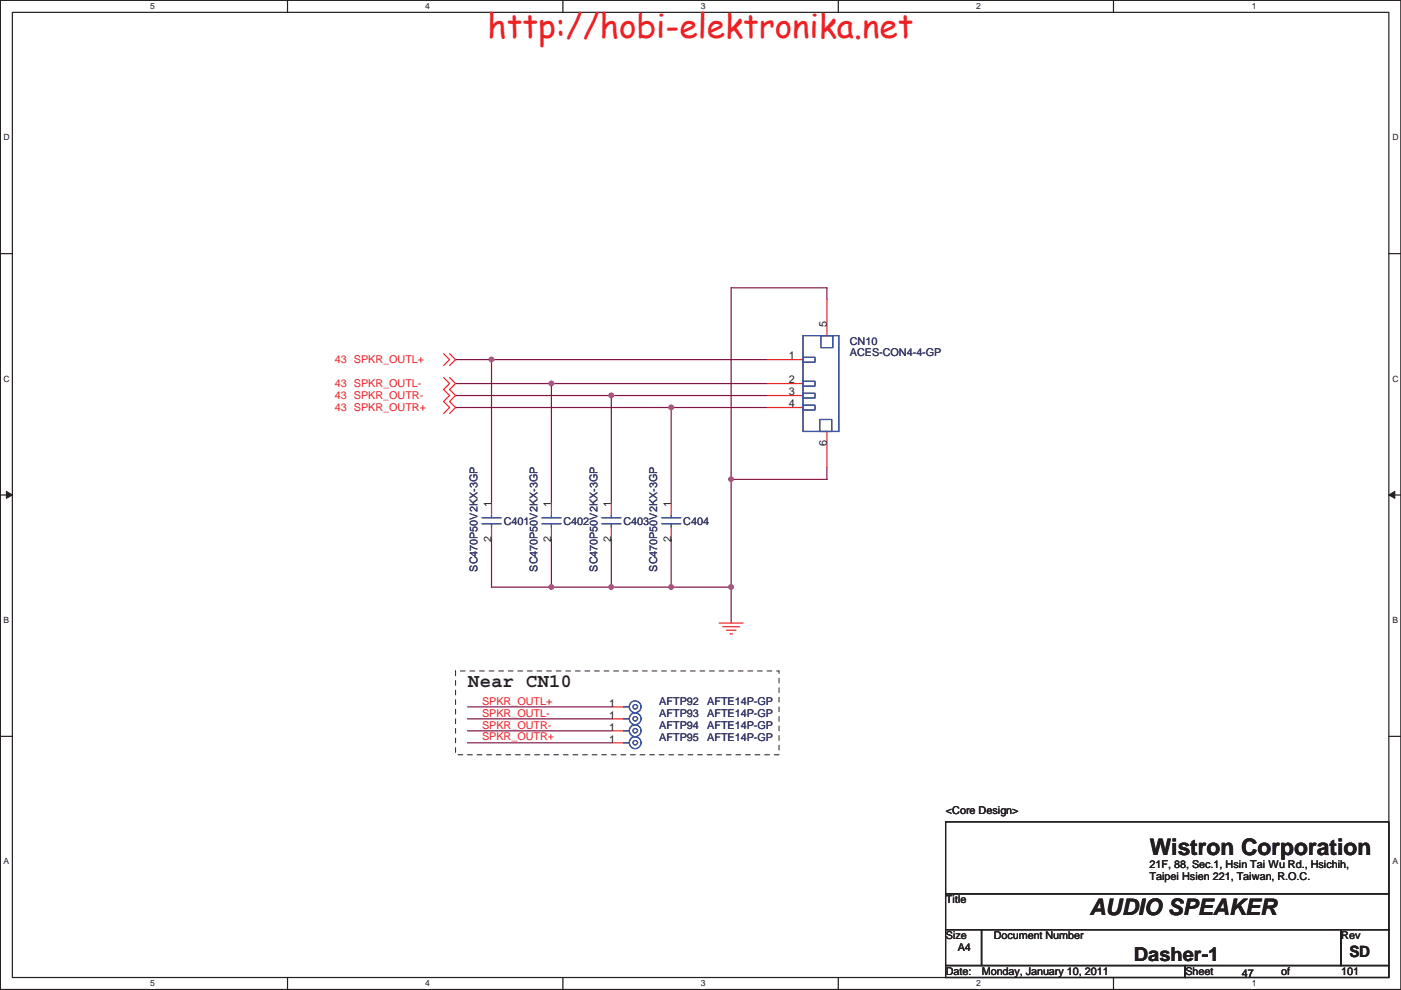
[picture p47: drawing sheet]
<svg xmlns="http://www.w3.org/2000/svg" width="297mm" height="210mm" viewBox="0 0 297 210" stroke-linecap="round" stroke-linejoin="round" font-family="sans-serif">
<defs><g id="words">
<text font-size="7.1" fill="#ed2024" x="103.3" y="8.1">http://hobi-elektronika.net</text>
<g font-size="4.8" fill="#231f20">
<text x="243.8" y="181.4">Wistron Corporation</text>
<text x="231" y="194">AUDIO SPEAKER</text>
</g>
<g font-size="4.1" fill="#231f20">
<text x="99.2" y="145.7">Near CN10</text>
<text x="240.4" y="203.7">Dasher-1</text>
</g>
<text font-size="3.3" fill="#231f20" x="286.1" y="203.1">SD</text>
<g font-size="2.3" fill="#231f20">
<text x="175.3" y="69.4" transform="rotate(-90 175.3 69.4)">5</text>
<text x="167.3" y="76.2">1</text>
<text x="167.3" y="83.9">3</text>
<text x="167.3" y="81.3">2</text>
<text x="167.3" y="86.4">4</text>
<text x="175.3" y="94.6" transform="rotate(-90 175.3 94.6)">6</text>
<text x="104.2" y="107.5" transform="rotate(-90 104.2 107.5)">1</text>
<text x="116.9" y="107.5" transform="rotate(-90 116.9 107.5)">1</text>
<text x="129.6" y="107.5" transform="rotate(-90 129.6 107.5)">1</text>
<text x="142.3" y="107.5" transform="rotate(-90 142.3 107.5)">1</text>
<text x="104.2" y="114.9" transform="rotate(-90 104.2 114.9)">2</text>
<text x="116.9" y="114.9" transform="rotate(-90 116.9 114.9)">2</text>
<text x="129.6" y="114.9" transform="rotate(-90 129.6 114.9)">2</text>
<text x="142.3" y="114.9" transform="rotate(-90 142.3 114.9)">2</text>
<text x="129.1" y="149.9">1</text>
<text x="129.1" y="155">1</text>
<text x="129.1" y="152.4">1</text>
<text x="129.1" y="157.5">1</text>
<text x="200.5" y="172.6">&lt;Core Design&gt;</text>
<text x="243.7" y="184">21F, 88, Sec.1, Hsin Tai Wu Rd., Hsichih,</text>
<text x="200.5" y="191.6">Title</text>
<text x="243.7" y="186.7">Taipei Hsien 221, Taiwan, R.O.C.</text>
<text x="200.5" y="199.3">Size</text>
<text x="203.1" y="201.8">A4</text>
<text x="210.7" y="199.3">Document Number</text>
<text x="284.4" y="199.3">Rev</text>
<text x="200.5" y="206.9">Date:</text>
<text x="208.2" y="206.9">Monday, January 10, 2011</text>
<text x="251.3" y="206.9">Sheet</text>
<text x="263.3" y="207.1">47</text>
<text x="271.7" y="206.9">of</text>
<text x="284.4" y="206.9">101</text>
</g>
<g font-size="2.3" fill="#ec2426">
<text x="71" y="77.1">43 SPKR_OUTL+</text>
<text x="71" y="82.2">43 SPKR_OUTL-</text>
<text x="71" y="87.2">43 SPKR_OUTR+</text>
<text x="71" y="84.7">43 SPKR_OUTR-</text>
<text x="102.2" y="149.4">SPKR_OUTL+</text>
<text x="102.2" y="152">SPKR_OUTL-</text>
<text x="102.2" y="154.5">SPKR_OUTR-</text>
<text x="102.2" y="157.1">SPKR_OUTR+</text>
</g>
<g font-size="2.3" fill="#2d2d72">
<text x="180.2" y="73.3">CN10</text>
<text x="180.2" y="75.6">ACES-CON4-4-GP</text>
<text x="106.8" y="111.4">C401</text>
<text x="119.5" y="111.4">C402</text>
<text x="132.2" y="111.4">C403</text>
<text x="144.9" y="111.4">C404</text>
<text x="101.2" y="121.2" transform="rotate(-90 101.2 121.2)">SC470P50V2KX-3GP</text>
<text x="113.9" y="121.2" transform="rotate(-90 113.9 121.2)">SC470P50V2KX-3GP</text>
<text x="126.6" y="121.2" transform="rotate(-90 126.6 121.2)">SC470P50V2KX-3GP</text>
<text x="139.3" y="121.2" transform="rotate(-90 139.3 121.2)">SC470P50V2KX-3GP</text>
<text x="139.8" y="149.5">AFTP92</text>
<text x="150" y="149.5">AFTE14P-GP</text>
<text x="139.8" y="154.6">AFTP94</text>
<text x="139.8" y="152">AFTP93</text>
<text x="150" y="154.6">AFTE14P-GP</text>
<text x="150" y="152">AFTE14P-GP</text>
<text x="139.8" y="157.1">AFTP95</text>
<text x="150" y="157.1">AFTE14P-GP</text>
</g>
<g font-size="1.8" fill="#231f20">
<text x="31.8" y="1.9">5</text>
<text x="90.2" y="1.9">4</text>
<text x="148.6" y="1.9">3</text>
<text x="207" y="1.9">2</text>
<text x="265.4" y="1.9">1</text>
<text x=".7" y="29.8">D</text>
<text x="295.3" y="29.8">D</text>
<text x=".7" y="81">C</text>
<text x="295.3" y="81">C</text>
<text x=".7" y="132.2">B</text>
<text x="295.3" y="132.2">B</text>
<text x=".7" y="183.3">A</text>
<text x="295.3" y="183.3">A</text>
<text x="31.8" y="209.2">5</text>
<text x="90.2" y="209.2">4</text>
<text x="148.6" y="209.2">3</text>
<text x="207" y="209.2">2</text>
<text x="265.4" y="209.2">1</text>
</g>
</g></defs>
<path d="M.1 .1h296.9v209.8h-296.9zM2.6 2.6h291.9v204.7h-291.9z" fill="none" stroke="#231f20" stroke-width=".25"/>
<g fill="#fff">
<path d="M31.8 .3h1v2h-1z"/>
<path d="M31.8 207.6h1v2h-1z"/>
</g>
<path d="M61 .1v2.5M61 207.3v2.6" fill="none" stroke="#231f20" stroke-width=".25"/>
<g fill="#fff">
<path d="M90.1 .3h1v2h-1z"/>
<path d="M90.1 207.6h1v2h-1z"/>
</g>
<path d="M119.3 .1v2.5M119.3 207.3v2.6" fill="none" stroke="#231f20" stroke-width=".25"/>
<g fill="#fff">
<path d="M148.5 .3h1v2h-1z"/>
<path d="M148.5 207.6h1v2h-1z"/>
</g>
<path d="M177.7 .1v2.5M177.7 207.3v2.6" fill="none" stroke="#231f20" stroke-width=".25"/>
<g fill="#fff">
<path d="M206.9 .3h.9v2h-.9z"/>
<path d="M206.9 207.6h.9v2h-.9z"/>
</g>
<path d="M236.1 .1v2.5M236.1 207.3v2.6" fill="none" stroke="#231f20" stroke-width=".25"/>
<g fill="#fff">
<path d="M265.3 .3h.9v2h-.9z"/>
<path d="M265.3 207.6h.9v2h-.9z"/>
<path d="M.7 28.2h1.3v2h-1.3z"/>
<path d="M295.1 28.2h1.3v2h-1.3z"/>
<path d="M.7 79.4h1.3v2h-1.3z"/>
<path d="M295.1 79.4h1.3v2h-1.3z"/>
</g>
<path d="M.1 53.8h2.5M294.5 53.8h2.5" fill="none" stroke="#231f20" stroke-width=".25"/>
<g fill="#fff">
<path d="M.7 130.6h1.2v2h-1.2z"/>
<path d="M295.1 130.6h1.2v2h-1.2z"/>
</g>
<path d="M.1 105h2.5M294.5 105h2.5" fill="none" stroke="#231f20" stroke-width=".25"/>
<path d="M1.4 104.2l1.2 .8-1.2 .7z" fill="#231f20"/>
<path d="M1.4 104.2l1.2 .8-1.2 .7z" fill="none" stroke="#231f20" stroke-width=".21"/>
<path d="M294.5 105l1.2-.8v1.5z" fill="#231f20"/>
<path d="M294.5 105l1.2-.8v1.5z" fill="none" stroke="#231f20" stroke-width=".21"/>
<g fill="#fff">
<path d="M.7 181.7h1.2v2h-1.2z"/>
<path d="M295.1 181.7h1.2v2h-1.2z"/>
</g>
<path d="M.1 156.2h2.5M294.5 156.2h2.5" fill="none" stroke="#231f20" stroke-width=".25"/>
<path d="M104.2 76.3h58.4M116.9 81.4h45.7" fill="none" stroke="#7f1542" stroke-width=".25"/>
<circle cx="116.9" cy="81.3" r=".49" fill="#b8529f"/>
<circle cx="116.9" cy="81.3" r=".49" fill="none" stroke="#b8529f" stroke-width=".25"/>
<path d="M129.6 83.9h33" fill="none" stroke="#7f1542" stroke-width=".25"/>
<circle cx="129.6" cy="83.9" r=".49" fill="#b8529f"/>
<circle cx="129.6" cy="83.9" r=".49" fill="none" stroke="#b8529f" stroke-width=".25"/>
<path d="M175.3 61h-20.3v40.7h20.3M155 124.5v7.7" fill="none" stroke="#7f1542" stroke-width=".25"/>
<circle cx="155" cy="124.5" r=".49" fill="#b8529f"/>
<circle cx="155" cy="124.5" r=".49" fill="none" stroke="#b8529f" stroke-width=".25"/>
<path d="M142.3 114.4v10.1h12.7M129.6 124.5h12.7" fill="none" stroke="#7f1542" stroke-width=".25"/>
<circle cx="142.3" cy="124.5" r=".49" fill="#b8529f"/>
<circle cx="142.3" cy="124.5" r=".49" fill="none" stroke="#b8529f" stroke-width=".25"/>
<circle cx="129.6" cy="124.5" r=".49" fill="#b8529f"/>
<circle cx="129.6" cy="124.5" r=".49" fill="none" stroke="#b8529f" stroke-width=".25"/>
<path d="M104.2 114.4v10.1M129.6 114.4v10.1h-12.7" fill="none" stroke="#7f1542" stroke-width=".25"/>
<circle cx="116.9" cy="124.5" r=".49" fill="#b8529f"/>
<circle cx="116.9" cy="124.5" r=".49" fill="none" stroke="#b8529f" stroke-width=".25"/>
<path d="M104.2 76.3v30.5M116.9 114.4v10.1" fill="none" stroke="#7f1542" stroke-width=".25"/>
<circle cx="104.2" cy="76.3" r=".49" fill="#b8529f"/>
<circle cx="104.2" cy="76.3" r=".49" fill="none" stroke="#b8529f" stroke-width=".25"/>
<path d="M96.6 76.3h7.6M96.6 81.4h20.3v25.4M96.6 83.9h33v22.9M155 101.7v22.8" fill="none" stroke="#7f1542" stroke-width=".25"/>
<circle cx="155" cy="101.7" r=".49" fill="#b8529f"/>
<circle cx="155" cy="101.7" r=".49" fill="none" stroke="#b8529f" stroke-width=".25"/>
<path d="M142.3 86.4h20.3M104.2 124.5h12.7" fill="none" stroke="#7f1542" stroke-width=".25"/>
<circle cx="142.3" cy="86.4" r=".49" fill="#b8529f"/>
<circle cx="142.3" cy="86.4" r=".49" fill="none" stroke="#b8529f" stroke-width=".25"/>
<path d="M175.3 61v2.6M96.6 86.4h45.7v20.4M175.3 99.1v2.6M99.1 149.9h30.5M99.1 152.5h30.5M99.1 155h30.5M99.1 157.6h30.5" fill="none" stroke="#7f1542" stroke-width=".25"/>
<g fill="none" stroke="#ec2426" stroke-width=".25">
<path d="M94.1 75l1.2 1.3-1.2 1.2M95.3 75l1.3 1.3-1.3 1.2M162.6 76.3h7.7M175.3 63.6v7.6M94.1 80.1l1.2 1.3-1.2 1.2 1.2 1.3-1.2 1.3 1.2 1.2-1.2 1.3M95.3 80.1l1.3 1.3-1.3 1.2 1.3 1.3-1.3 1.3 1.3 1.2-1.3 1.3M162.6 86.4h7.7M162.6 83.9h7.7M162.6 81.4h7.7M175.3 91.5v7.6M104.2 106.8v2.5M104.2 111.8v2.6"/>
<path d="M116.9 106.8v2.5M116.9 111.8v2.6M129.6 106.8v2.5M129.6 111.8v2.6M142.3 106.8v2.5M142.3 111.8v2.6M152.5 132.2h5.1M153.2 132.9h3.6M154 133.7h2M154.8 134.4h.5M129.6 155h2.6M129.6 149.9h2.6"/>
<path d="M129.6 157.6h2.6M129.6 152.5h2.6"/>
</g>
<path d="M200.5 174.3h94v15.3h-94zM200.5 189.6h94v7.6h-94zM200.5 197.2h7.6v7.6h-7.6zM208.1 197.2h76.2v7.6h-76.2zM284.3 197.2h10.2v7.6h-10.2zM200.5 204.8h50.8v2.5h-50.8zM251.3 204.8h43.2v2.5h-43.2z" fill="none" stroke="#231f20" stroke-width=".25"/>
<path d="M96.6 142.3h68.6v17.8h-68.6z" fill="none" stroke="#231f20" stroke-width=".21" stroke-dasharray="1 1 1 1 1 1 1 1"/>
<g fill="none" stroke="#3a53a4" stroke-width=".25">
<path d="M170.3 71.2h7.6v20.3h-7.6zM170.3 75.8h2.5v1h-2.5zM174.1 71.2h2.5v2.5h-2.5zM170.3 85.9h2.5v1.1h-2.5zM170.3 80.9h2.5v1h-2.5zM170.3 83.4h2.5v1h-2.5zM173.8 89h2.6v2.5h-2.6zM102.2 109.8h4.1M102.2 111.1h4.1M104.2 109.3v.5M104.2 111.1v.7M114.9 109.8h4.1"/>
<path d="M114.9 111.1h4.1M116.9 109.3v.5M116.9 111.1v.7M127.6 109.8h4.1M127.6 111.1h4.1M129.6 109.3v.5M129.6 111.1v.7M140.3 109.8h4.1M140.3 111.1h4.1M142.3 109.3v.5M142.3 111.1v.7M132.2 155h1.2"/>
<path d="M132.2 149.9h1.2M132.2 157.6h1.2M132.2 152.5h1.2"/>
<circle cx="134.7" cy="157.5" r="1.25"/>
<circle cx="134.7" cy="155" r="1.25"/>
<circle cx="134.7" cy="149.9" r="1.25"/>
<circle cx="134.7" cy="152.5" r="1.25"/>
<circle cx="134.7" cy="157.5" r=".49"/>
<circle cx="134.7" cy="149.9" r=".49"/>
<circle cx="134.7" cy="152.5" r=".49"/>
<circle cx="134.7" cy="155" r=".49"/>
</g>
<circle cx="116.9" cy="81.3" r=".49" fill="#b8529f"/>
<circle cx="116.9" cy="81.3" r=".49" fill="none" stroke="#b8529f" stroke-width=".25"/>
<circle cx="129.6" cy="83.9" r=".49" fill="#b8529f"/>
<circle cx="129.6" cy="83.9" r=".49" fill="none" stroke="#b8529f" stroke-width=".25"/>
<circle cx="155" cy="124.5" r=".49" fill="#b8529f"/>
<circle cx="155" cy="124.5" r=".49" fill="none" stroke="#b8529f" stroke-width=".25"/>
<circle cx="142.3" cy="124.5" r=".49" fill="#b8529f"/>
<circle cx="142.3" cy="124.5" r=".49" fill="none" stroke="#b8529f" stroke-width=".25"/>
<circle cx="129.6" cy="124.5" r=".49" fill="#b8529f"/>
<circle cx="129.6" cy="124.5" r=".49" fill="none" stroke="#b8529f" stroke-width=".25"/>
<circle cx="116.9" cy="124.5" r=".49" fill="#b8529f"/>
<circle cx="116.9" cy="124.5" r=".49" fill="none" stroke="#b8529f" stroke-width=".25"/>
<circle cx="104.2" cy="76.3" r=".49" fill="#b8529f"/>
<circle cx="104.2" cy="76.3" r=".49" fill="none" stroke="#b8529f" stroke-width=".25"/>
<circle cx="155" cy="101.7" r=".49" fill="#b8529f"/>
<circle cx="155" cy="101.7" r=".49" fill="none" stroke="#b8529f" stroke-width=".25"/>
<circle cx="142.3" cy="86.4" r=".49" fill="#b8529f"/>
<circle cx="142.3" cy="86.4" r=".49" fill="none" stroke="#b8529f" stroke-width=".25"/>
<use href="#words"/>
</svg>
